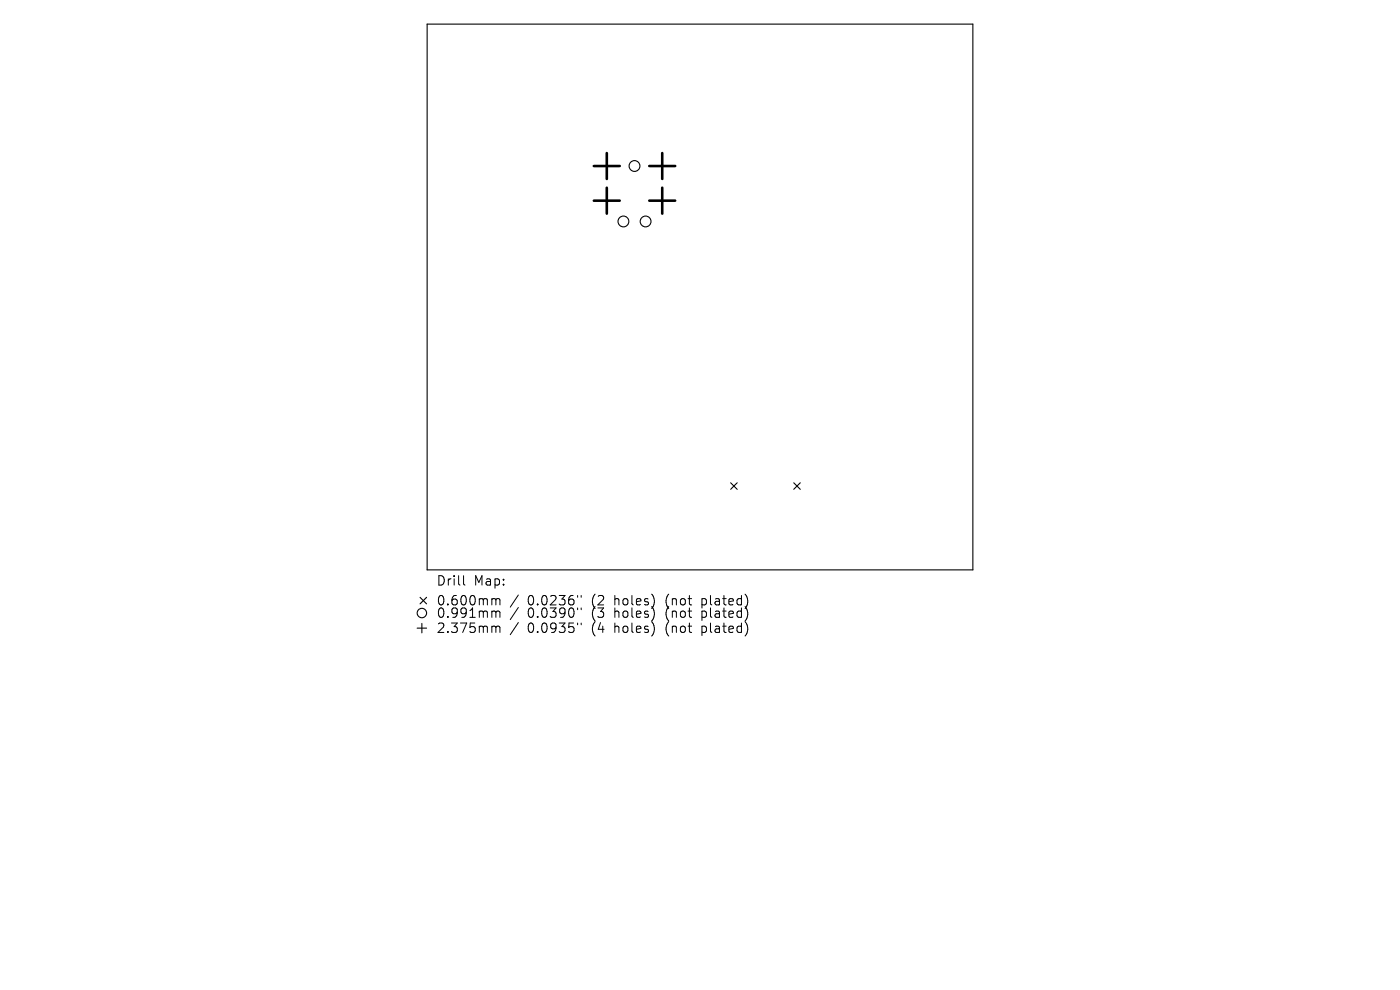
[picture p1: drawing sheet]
<svg xmlns="http://www.w3.org/2000/svg" width="297mm" height="210mm" viewBox="0 0 297 210" stroke-linecap="round" stroke-linejoin="round" font-family="sans-serif">
<defs><g id="words">
<g font-size="2.8">
<text x="92.5" y="124.5">Drill</text>
<text x="100.5" y="124.5">Map:</text>
<text x="92.5" y="128.7">0.600mm</text>
<text x="92.5" y="131.3">0.991mm</text>
<text x="111.9" y="128.7">0.0236&quot;</text>
<text x="111.9" y="131.3">0.0390&quot;</text>
<text x="125.7" y="128.7">(2</text>
<text x="125.7" y="131.3">(3</text>
<text x="130.6" y="128.7">holes)</text>
<text x="130.6" y="131.3">holes)</text>
<text x="141.7" y="128.7">(not</text>
<text x="141.7" y="131.3">(not</text>
<text x="149.5" y="128.7">plated)</text>
<text x="149.5" y="131.3">plated)</text>
<text x="92.5" y="134.5">2.375mm</text>
<text x="111.9" y="134.5">0.0935&quot;</text>
<text x="125.7" y="134.5">(4</text>
<text x="130.6" y="134.5">holes)</text>
<text x="141.7" y="134.5">(not</text>
<text x="149.5" y="134.5">plated)</text>
</g>
</g></defs>
<g fill="none" stroke="#000" stroke-width=".23">
<path d="M90.6 5.1h115.8v115.8h-115.8zM155 102.4l1.4 1.4M156.4 102.4l-1.4 1.4M168.4 102.4l1.4 1.4M169.8 102.4l-1.4 1.4M88.5 133.2h2M89.1 126.7l1.4 1.4M89.5 132.2v2M90.5 126.7l-1.4 1.4"/>
<circle cx="134.6" cy="35.2" r="1.15"/>
<circle cx="132.3" cy="47" r="1.15"/>
<circle cx="137" cy="47" r="1.15"/>
<circle cx="89.5" cy="130" r="1"/>
</g>
<path d="M126 35.2h5.5M128.7 32.5v5.5M128.7 39.8v5.5M137.7 35.2h5.5M140.5 32.5v5.5M140.5 39.8v5.5M126 42.6h5.5M137.7 42.6h5.5" fill="none" stroke="#000" stroke-width=".55"/>
<g fill="none" stroke="#000" stroke-width=".21">
<path d="M98.3 122.1v1.7l.3 .3M104.6 127l.5 .1 .1 .2M104.6 129.6h.3l.3 .3M104.6 132.8l.5 .1 .1 .2M105.2 127.3l.3-.3 .5 .1 .1 1.2M105.2 127.3v1M105.2 129.9v1.1M105.2 133.1v1.1M105.2 129.9l.3-.3 .5 .1 .1 1.3M105.2 133.1l.3-.3 .5 .1 .1 1.3M110 126.2l-1.8 2.6M110 128.9l-1.8 2.5"/>
<path d="M110 132.1l-1.8 2.5M122.5 126.3v.4M122.5 129v.3M122.5 132.2v.3M123.3 126.3v.4M123.3 129v.3M123.3 132.2v.3"/>
</g>
<use href="#words"/>
</svg>
